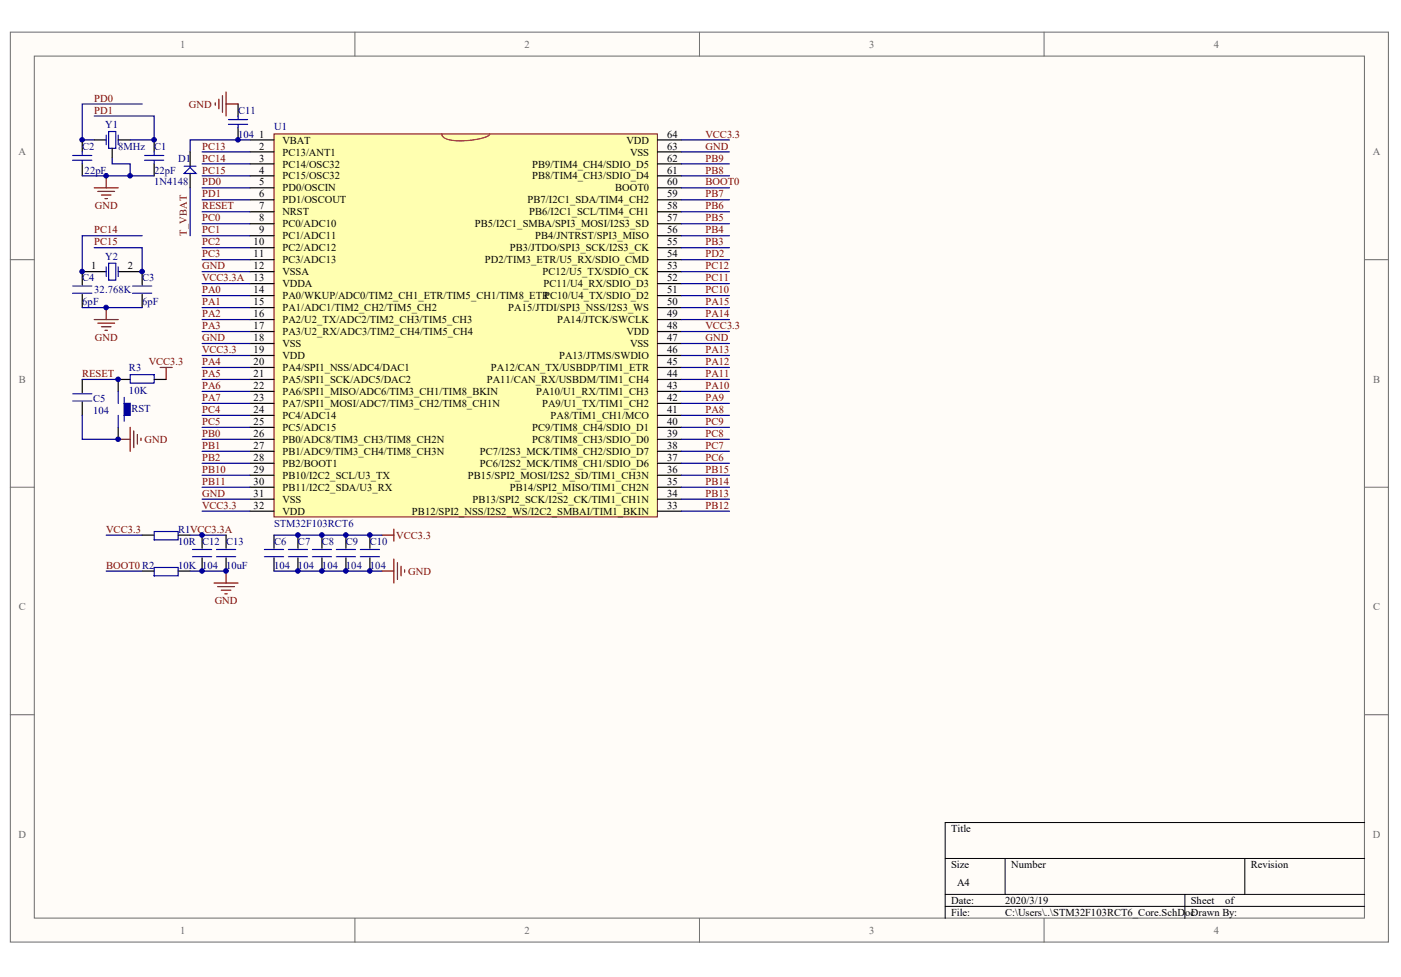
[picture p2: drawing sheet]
<svg xmlns="http://www.w3.org/2000/svg" width="287mm" height="200mm" viewBox="0 0 287 200" stroke-linecap="round" stroke-linejoin="round" font-family="sans-serif">
<defs><g id="words">
<g font-size="2.2" fill="#696969">
<text x="36.9" y="9.8">1</text>
<text x="107.4" y="9.8">2</text>
<text x="177.9" y="9.8">3</text>
<text x="248.5" y="9.8">4</text>
<text x="3.8" y="31.8">A</text>
<text x="281.1" y="31.8">A</text>
<text x="3.9" y="78.4">B</text>
<text x="281.1" y="78.4">B</text>
<text x="3.9" y="125">C</text>
<text x="281.1" y="125">C</text>
<text x="3.8" y="171.6">D</text>
<text x="281" y="171.6">D</text>
<text x="36.9" y="191.2">1</text>
<text x="107.4" y="191.2">2</text>
<text x="177.9" y="191.2">3</text>
<text x="248.5" y="191.2">4</text>
</g>
<g font-size="2.2" fill="#800000">
<text x="19.3" y="20.8">PD0</text>
<text x="19.3" y="23.3">PD1</text>
<text x="38.6" y="22">GND</text>
<text x="144.4" y="28.2">VCC3.3</text>
<text x="41.4" y="30.6">PC13</text>
<text x="41.4" y="33.1">PC14</text>
<text x="41.4" y="35.5">PC15</text>
<text x="144.4" y="35.5">PB8</text>
<text x="144.4" y="33.1">PB9</text>
<text x="144.4" y="30.6">GND</text>
<text x="41.4" y="38">PD0</text>
<text x="41.4" y="40.4">PD1</text>
<text x="144.4" y="40.4">PB7</text>
<text x="144.4" y="38">BOOT0</text>
<text x="19.3" y="47.8">PC14</text>
<text x="19.4" y="42.8">GND</text>
<text x="41.4" y="45.3">PC0</text>
<text x="41.4" y="47.8">PC1</text>
<text x="41.4" y="42.9">RESET</text>
<text x="144.4" y="47.8">PB4</text>
<text x="144.4" y="45.3">PB5</text>
<text x="144.4" y="42.9">PB6</text>
<text x="19.3" y="50.2">PC15</text>
<text x="41.4" y="50.2">PC2</text>
<text x="41.4" y="52.7">PC3</text>
<text x="144.4" y="50.2">PB3</text>
<text x="144.4" y="52.7">PD2</text>
<text x="41.4" y="55.1">GND</text>
<text x="41.4" y="57.6">VCC3.3A</text>
<text x="144.4" y="57.6">PC11</text>
<text x="144.4" y="55.1">PC12</text>
<text x="41.4" y="60">PA0</text>
<text x="41.4" y="62.5">PA1</text>
<text x="41.4" y="64.9">PA2</text>
<text x="144.4" y="64.9">PA14</text>
<text x="144.4" y="62.5">PA15</text>
<text x="144.4" y="60">PC10</text>
<text x="19.4" y="69.8">GND</text>
<text x="41.4" y="67.4">PA3</text>
<text x="41.4" y="69.8">GND</text>
<text x="144.4" y="69.8">GND</text>
<text x="144.4" y="67.4">VCC3.3</text>
<text x="16.8" y="77.2">RESET</text>
<text x="30.5" y="74.8">VCC3.3</text>
<text x="41.4" y="74.8">PA4</text>
<text x="41.4" y="77.2">PA5</text>
<text x="41.4" y="72.3">VCC3.3</text>
<text x="144.4" y="77.2">PA11</text>
<text x="144.4" y="74.8">PA12</text>
<text x="144.4" y="72.3">PA13</text>
<text x="41.4" y="79.7">PA6</text>
<text x="41.4" y="82.1">PA7</text>
<text x="144.4" y="82.1">PA9</text>
<text x="144.4" y="79.7">PA10</text>
<text x="41.4" y="89.5">PB0</text>
<text x="41.4" y="84.6">PC4</text>
<text x="41.4" y="87">PC5</text>
<text x="144.4" y="84.6">PA8</text>
<text x="144.4" y="89.5">PC8</text>
<text x="144.4" y="87">PC9</text>
<text x="29.6" y="90.7">GND</text>
<text x="41.4" y="91.9">PB1</text>
<text x="41.4" y="94.4">PB2</text>
<text x="144.4" y="94.4">PC6</text>
<text x="144.4" y="91.9">PC7</text>
<text x="41.4" y="96.8">PB10</text>
<text x="41.4" y="99.3">PB11</text>
<text x="41.4" y="101.7">GND</text>
<text x="144.4" y="101.7">PB13</text>
<text x="144.4" y="99.3">PB14</text>
<text x="144.4" y="96.8">PB15</text>
<text x="41.4" y="104.2">VCC3.3</text>
<text x="144.4" y="104.2">PB12</text>
<text x="21.7" y="109.1">VCC3.3</text>
<text x="81.1" y="110.3">VCC3.3</text>
<text x="21.7" y="116.4">BOOT0 R2</text>
<text x="83.6" y="117.7">GND</text>
<text x="43.9" y="123.7">GND</text>
</g>
<g font-size="2.2" fill="#000080">
<text x="48.7" y="23.3">C11</text>
<text x="21.5" y="26.2">Y1</text>
<text x="48.7" y="28.2">104</text>
<text x="56.1" y="26.7">U1</text>
<text x="16.8" y="30.6">C2</text>
<text x="17.3" y="35.5">22pF</text>
<text x="24.2" y="30.6">8MHz</text>
<text x="31.6" y="30.6">C1</text>
<text x="31.6" y="35.5">22pF</text>
<text x="36.5" y="33.1">D1</text>
<text x="31.6" y="38">1N4148</text>
<text x="21.5" y="53.2">Y2</text>
<text x="16.8" y="57.6">C4</text>
<text x="29.1" y="57.6">C3</text>
<text x="16.8" y="62.5">6pF</text>
<text x="19.3" y="60">32.768K</text>
<text x="29.1" y="62.5">6pF</text>
<text x="26.4" y="76">R3</text>
<text x="19" y="82.4">C5</text>
<text x="26.4" y="80.6">10K</text>
<text x="19" y="84.8">104</text>
<text x="26.9" y="84.3">RST</text>
<text x="56.1" y="107.9">STM32F103RCT6</text>
<text x="36.5" y="109.1">R1VCC3.3A</text>
<text x="36.5" y="111.5">10R</text>
<text x="41.4" y="111.5">C12</text>
<text x="46.3" y="111.5">C13</text>
<text x="56.1" y="111.5">C6</text>
<text x="61" y="111.5">C7</text>
<text x="65.9" y="111.5">C8</text>
<text x="70.8" y="111.5">C9</text>
<text x="75.7" y="111.5">C10</text>
<text x="36.5" y="116.4">10K</text>
<text x="41.4" y="116.4">104</text>
<text x="46.3" y="116.4">10uF</text>
<text x="56.1" y="116.4">104</text>
<text x="61" y="116.4">104</text>
<text x="65.9" y="116.4">104</text>
<text x="70.8" y="116.4">104</text>
<text x="75.7" y="116.4">104</text>
</g>
<g font-size="2.2">
<text x="53" y="28.2">1</text>
<text x="57.8" y="29.4">VBAT</text>
<text x="128.2" y="29.4">VDD</text>
<text x="136.6" y="28.2">64</text>
<text x="53" y="30.6">2</text>
<text x="53" y="33.1">3</text>
<text x="53" y="35.5">4</text>
<text x="57.8" y="31.8">PC13/ANT1</text>
<text x="57.8" y="34.3">PC14/OSC32</text>
<text x="108.9" y="34.3">PB9/TIM4_CH4/SDIO_D5</text>
<text x="129" y="31.8">VSS</text>
<text x="136.6" y="35.5">61</text>
<text x="136.6" y="33.1">62</text>
<text x="136.6" y="30.6">63</text>
<text x="53" y="38">5</text>
<text x="53" y="40.4">6</text>
<text x="57.8" y="36.7">PC15/OSC32</text>
<text x="57.8" y="39.2">PD0/OSCIN</text>
<text x="57.8" y="41.7">PD1/OSCOUT</text>
<text x="108" y="41.7">PB7/I2C1_SDA/TIM4_CH2</text>
<text x="108.9" y="36.7">PB8/TIM4_CH3/SDIO_D4</text>
<text x="125.9" y="39.2">BOOT0</text>
<text x="136.6" y="40.4">59</text>
<text x="136.6" y="38">60</text>
<text x="53" y="42.9">7</text>
<text x="53" y="45.3">8</text>
<text x="53" y="47.8">9</text>
<text x="57.8" y="44.1">NRST</text>
<text x="57.8" y="46.6">PC0/ADC10</text>
<text x="97.2" y="46.6">PB5/I2C1_SMBA/SPI3_MOSI/I2S3_SD</text>
<text x="108.3" y="44.1">PB6/I2C1_SCL/TIM4_CH1</text>
<text x="136.6" y="47.8">56</text>
<text x="136.6" y="45.3">57</text>
<text x="136.6" y="42.9">58</text>
<text x="51.9" y="50.2">10</text>
<text x="51.9" y="52.7">11</text>
<text x="57.8" y="49">PC1/ADC11</text>
<text x="57.8" y="51.5">PC2/ADC12</text>
<text x="57.8" y="53.9">PC3/ADC13</text>
<text x="99.2" y="53.9">PD2/TIM3_ETR/U5_RX/SDIO_CMD</text>
<text x="104.4" y="51.5">PB3/JTDO/SPI3_SCK/I2S3_CK</text>
<text x="109.6" y="49">PB4/JNTRST/SPI3_MISO</text>
<text x="136.6" y="52.7">54</text>
<text x="136.6" y="50.2">55</text>
<text x="18.7" y="55.1">1</text>
<text x="26.2" y="55.1">2</text>
<text x="51.9" y="55.1">12</text>
<text x="51.9" y="57.6">13</text>
<text x="57.8" y="56.4">VSSA</text>
<text x="57.8" y="58.8">VDDA</text>
<text x="111.1" y="56.4">PC12/U5_TX/SDIO_CK</text>
<text x="111.3" y="58.8">PC11/U4_RX/SDIO_D3</text>
<text x="136.6" y="57.6">52</text>
<text x="136.6" y="55.1">53</text>
<text x="51.9" y="60">14</text>
<text x="51.9" y="62.5">15</text>
<text x="51.9" y="64.9">16</text>
<text x="57.8" y="61.3">PA0/WKUP/ADC0/TIM2_CH1_ETR/TIM5_CH1/TIM8_ETR</text>
<text x="57.8" y="63.7">PA1/ADC1/TIM2_CH2/TIM5_CH2</text>
<text x="104.1" y="63.7">PA15/JTDI/SPI3_NSS/I2S3_WS</text>
<text x="111.4" y="61.3">PC10/U4_TX/SDIO_D2</text>
<text x="136.6" y="64.9">49</text>
<text x="136.6" y="62.5">50</text>
<text x="136.6" y="60">51</text>
<text x="51.9" y="67.4">17</text>
<text x="51.9" y="69.8">18</text>
<text x="57.8" y="66.2">PA2/U2_TX/ADC2/TIM2_CH3/TIM5_CH3</text>
<text x="57.8" y="68.6">PA3/U2_RX/ADC3/TIM2_CH4/TIM5_CH4</text>
<text x="57.8" y="71.1">VSS</text>
<text x="114.1" y="66.2">PA14/JTCK/SWCLK</text>
<text x="128.2" y="68.6">VDD</text>
<text x="129" y="71.1">VSS</text>
<text x="136.6" y="69.8">47</text>
<text x="136.6" y="67.4">48</text>
<text x="51.9" y="72.3">19</text>
<text x="51.9" y="74.8">20</text>
<text x="51.9" y="77.2">21</text>
<text x="57.8" y="73.5">VDD</text>
<text x="57.8" y="76">PA4/SPI1_NSS/ADC4/DAC1</text>
<text x="100.5" y="76">PA12/CAN_TX/USBDP/TIM1_ETR</text>
<text x="114.5" y="73.5">PA13/JTMS/SWDIO</text>
<text x="136.6" y="77.2">44</text>
<text x="136.6" y="74.8">45</text>
<text x="136.6" y="72.3">46</text>
<text x="51.9" y="79.7">22</text>
<text x="51.9" y="82.1">23</text>
<text x="57.8" y="78.4">PA5/SPI1_SCK/ADC5/DAC2</text>
<text x="57.8" y="80.9">PA6/SPI1_MISO/ADC6/TIM3_CH1/TIM8_BKIN</text>
<text x="57.8" y="83.3">PA7/SPI1_MOSI/ADC7/TIM3_CH2/TIM8_CH1N</text>
<text x="99.6" y="78.4">PA11/CAN_RX/USBDM/TIM1_CH4</text>
<text x="109.8" y="80.9">PA10/U1_RX/TIM1_CH3</text>
<text x="111" y="83.3">PA9/U1_TX/TIM1_CH2</text>
<text x="136.6" y="82.1">42</text>
<text x="136.6" y="79.7">43</text>
<text x="51.9" y="84.6">24</text>
<text x="51.9" y="87">25</text>
<text x="51.9" y="89.5">26</text>
<text x="57.8" y="85.8">PC4/ADC14</text>
<text x="57.8" y="88.2">PC5/ADC15</text>
<text x="108.9" y="88.2">PC9/TIM8_CH4/SDIO_D1</text>
<text x="112.7" y="85.8">PA8/TIM1_CH1/MCO</text>
<text x="136.6" y="89.5">39</text>
<text x="136.6" y="87">40</text>
<text x="136.6" y="84.6">41</text>
<text x="51.9" y="91.9">27</text>
<text x="51.9" y="94.4">28</text>
<text x="57.8" y="90.7">PB0/ADC8/TIM3_CH3/TIM8_CH2N</text>
<text x="57.8" y="93.1">PB1/ADC9/TIM3_CH4/TIM8_CH3N</text>
<text x="57.8" y="95.6">PB2/BOOT1</text>
<text x="98.2" y="95.6">PC6/I2S2_MCK/TIM8_CH1/SDIO_D6</text>
<text x="98.2" y="93.1">PC7/I2S3_MCK/TIM8_CH2/SDIO_D7</text>
<text x="108.9" y="90.7">PC8/TIM8_CH3/SDIO_D0</text>
<text x="136.6" y="94.4">37</text>
<text x="136.6" y="91.9">38</text>
<text x="51.9" y="96.8">29</text>
<text x="51.9" y="99.3">30</text>
<text x="51.9" y="101.7">31</text>
<text x="57.8" y="98">PB10/I2C2_SCL/U3_TX</text>
<text x="57.8" y="100.5">PB11/I2C2_SDA/U3_RX</text>
<text x="95.8" y="98">PB15/SPI2_MOSI/I2S2_SD/TIM1_CH3N</text>
<text x="104.4" y="100.5">PB14/SPI2_MISO/TIM1_CH2N</text>
<text x="136.6" y="101.7">34</text>
<text x="136.6" y="99.3">35</text>
<text x="136.6" y="96.8">36</text>
<text x="51.9" y="104.2">32</text>
<text x="57.8" y="102.9">VSS</text>
<text x="57.8" y="105.4">VDD</text>
<text x="84.3" y="105.4">PB12/SPI2_NSS/I2S2_WS/I2C2_SMBAI/TIM1_BKIN</text>
<text x="96.7" y="102.9">PB13/SPI2_SCK/I2S2_CK/TIM1_CH1N</text>
<text x="136.6" y="104.2">33</text>
<text x="194.7" y="170.3">Title</text>
<text x="194.7" y="177.7">Size</text>
<text x="207" y="177.7">Number</text>
<text x="256.1" y="177.7">Revision</text>
<text x="194.7" y="185">Date:</text>
<text x="195.9" y="181.4">A4</text>
<text x="205.8" y="185">2020/3/19</text>
<text x="243.8" y="185">Sheet</text>
<text x="250.8" y="185">of</text>
<text x="194.7" y="187.5">File:</text>
<text x="205.8" y="187.5">C:\Users\..\STM32F103RCT6_Core.SchDocDrawn By:</text>
</g>
<text font-size="2.1" fill="#800000" x="38.2" y="48.3" transform="rotate(-90 38.2 48.3)">T_VBAT</text>
</g></defs>
<g fill="#fffcf8" stroke="#696969" stroke-width=".2">
<path d="M2.1 6.6h282.1v186.3h-282.1z"/>
<path d="M7 11.5h272.3v176.5h-272.3z"/>
</g>
<path d="M72.7 6.6v4.9M143.2 6.6v4.9M213.7 6.6v4.9M2.1 53.2h4.9M279.4 53.2h4.9M2.1 99.8h4.9M279.4 99.8h4.9M2.1 146.3h4.9M279.4 146.3h4.9M72.7 188v4.9M143.2 188v4.9M213.7 188v4.9" fill="none" stroke="#696969" stroke-width=".2"/>
<path d="M193.5 175.8h85.9M205.8 175.8v7.3M254.8 175.8v7.3M279.4 168.4h-85.9v19.6M193.5 183.1h85.9M193.5 185.6h85.9M242.6 183.1v4.9" fill="none" stroke="#000" stroke-width=".2"/>
<path d="M56.1 27.4h78.5v78.4h-78.5z" fill="#ffffb0" stroke="#800000" stroke-width=".2"/>
<g fill="none" stroke="#000" stroke-width=".25">
<path d="M16.8 28.6v2.5M16.8 33.6v2.4M19.3 28.6h2.4M23 30.4v1.9M24.2 28.6h2.5M31.6 28.6v2.5M31.6 33.6v2.4M38.9 31.1v2.9M38.9 35.5v3M48.7 21.3v2.4M48.7 26.2v2.4M51.2 28.6h4.9"/>
<path d="M51.2 31.1h4.9M51.2 33.6h4.9M51.2 36h4.9M51.2 38.5h4.9M134.6 28.6h4.9M134.6 31.1h4.9M134.6 33.6h4.9M134.6 36h4.9M134.6 38.5h4.9M21.7 55.6h-4.9v2.7M24.2 55.6h4.9v2.7M51.2 40.9h4.9"/>
<path d="M51.2 43.4h4.9M51.2 45.8h4.9M51.2 48.3h4.9M51.2 50.7h4.9M51.2 53.2h4.9M51.2 55.6h4.9M51.2 58.1h4.9M134.6 40.9h4.9M134.6 43.4h4.9M134.6 45.8h4.9M134.6 48.3h4.9M134.6 50.7h4.9"/>
<path d="M134.6 53.2h4.9M134.6 55.6h4.9M134.6 58.1h4.9M16.8 60.3v2.7M16.8 77.7v2.7M26.7 77.7h-2.5v2.4M29.1 60.3v2.7M31.6 77.7h2.4M51.2 60.5h4.9M51.2 63h4.9M51.2 65.4h4.9M51.2 67.9h4.9"/>
<path d="M51.2 70.3h4.9M51.2 72.8h4.9M51.2 75.2h4.9M51.2 77.7h4.9M134.6 60.5h4.9M134.6 63h4.9M134.6 65.4h4.9M134.6 67.9h4.9M134.6 70.3h4.9M134.6 72.8h4.9M134.6 75.2h4.9M134.6 77.7h4.9"/>
<path d="M16.8 82.3v2.7M24.2 87.5v2.4M51.2 80.1h4.9M51.2 82.6h4.9M51.2 85h4.9M51.2 87.5h4.9M51.2 89.9h4.9M51.2 92.4h4.9M51.2 94.8h4.9M51.2 97.3h4.9M51.2 99.8h4.9M134.6 80.1h4.9"/>
<path d="M134.6 82.6h4.9M134.6 85h4.9M134.6 87.5h4.9M134.6 89.9h4.9M134.6 92.4h4.9M134.6 94.8h4.9M134.6 97.3h4.9M134.6 99.8h4.9M29.1 116.9h2.5M29.1 109.6h2.5M36.5 116.9h2.4M36.5 109.6h2.4"/>
<path d="M41.4 109.6v2.7M41.4 114.2v2.7M46.3 109.6v2.7M46.3 114.2v2.7M51.2 102.2h4.9M51.2 104.7h4.9M56.1 109.6v2.7M56.1 114.2v2.7M61 109.6v2.7M61 114.2v2.7M65.9 109.6v2.7M65.9 114.2v2.7"/>
<path d="M70.8 109.6v2.7M70.8 114.2v2.7M75.7 109.6v2.7M75.7 114.2v2.7M134.6 102.2h4.9M134.6 104.7h4.9"/>
</g>
<path d="M90.4 27.4a2.09 2.09 0 0 0 2.3 1.3 14.8 14.8 0 0 0 7.3-.9l.3-.4" fill="none" stroke="#f00" stroke-width=".25"/>
<g fill="none" stroke="#000080" stroke-width=".25">
<path d="M16.8 36h14.8M19.3 23.7h12.3v4.9h-4.9M23 32.3v1.3h3.7v2.4M29.1 21.3h-12.3v7.3h2.5M38.9 38.5v9.8M41.4 31.1h9.8M41.4 33.6h9.8M41.4 36h9.8M41.4 38.5h9.8M51.2 28.6h-12.3v2.5M139.5 31.1h9.8M139.5 33.6h9.8"/>
<path d="M139.5 36h9.8M139.5 38.5h9.8M139.5 28.6h9.8M19.3 50.7h9.8v4.9M29.1 48.3h-12.3v7.3M41.4 40.9h9.8M41.4 43.4h9.8M41.4 45.8h9.8M41.4 48.3h9.8M41.4 50.7h9.8M41.4 53.2h9.8M41.4 55.6h9.8"/>
<path d="M41.4 58.1h9.8M139.5 40.9h9.8M139.5 43.4h9.8M139.5 45.8h9.8M139.5 48.3h9.8M139.5 50.7h9.8M139.5 53.2h9.8M139.5 55.6h9.8M139.5 58.1h9.8M16.8 63h12.3M16.8 77.7h7.4M41.4 60.5h9.8"/>
<path d="M41.4 63h9.8M41.4 65.4h9.8M41.4 67.9h9.8M41.4 70.3h9.8M41.4 72.8h9.8M41.4 75.2h9.8M41.4 77.7h9.8M139.5 60.5h9.8M139.5 63h9.8M139.5 65.4h9.8M139.5 67.9h9.8M139.5 70.3h9.8"/>
<path d="M139.5 72.8h9.8M139.5 75.2h9.8M139.5 77.7h9.8M16.8 85v4.9h7.4M41.4 80.1h9.8M41.4 82.6h9.8M41.4 85h9.8M41.4 87.5h9.8M41.4 89.9h9.8M41.4 92.4h9.8M41.4 94.8h9.8M41.4 97.3h9.8"/>
<path d="M41.4 99.8h9.8M139.5 80.1h9.8M139.5 82.6h9.8M139.5 85h9.8M139.5 87.5h9.8M139.5 89.9h9.8M139.5 92.4h9.8M139.5 94.8h9.8M139.5 97.3h9.8M139.5 99.8h9.8M21.7 116.9h7.4M21.7 109.6h7.4"/>
<path d="M38.9 116.9h7.4M38.9 109.6h7.4M41.4 102.2h9.8M41.4 104.7h9.8M56.1 116.9h22.1M56.1 109.6h22.1M139.5 102.2h9.8M139.5 104.7h9.8"/>
</g>
<g fill="none" stroke="#00f" stroke-width=".25">
<path d="M14.9 31.8h3.9M14.9 32.8h3.9M16.8 31.1v.7M16.8 32.8v.8M21.7 27.7v1.9M22.2 26.9h1.5v3.5h-1.5zM24.2 27.7v1.9M29.6 31.8h3.9M29.6 32.8h3.9M31.6 31.1v.7M31.6 32.8v.8M37.7 35.5l1.2-1.2 1.2 1.2z"/>
<path d="M37.7 34h2.4M46.8 25.5h3.9M46.8 24.5h3.9M48.7 23.7v.8M48.7 25.5v.7M14.9 58.6h3.9M21.7 54.6v2M22.2 53.9h1.5v3.4h-1.5zM24.2 54.6v2M27.1 58.6h4M14.9 60h3.9M26.7 76.7h4.9v1.7h-4.9z"/>
<path d="M27.1 60h4M14.9 82.1h3.9M14.9 80.6h3.9M24.2 80.1v2.5M24.2 85v2.5M25.4 82.6h1.3v2.4h-1.3M25.4 81.4v4.9M31.6 116.2h4.9v1.7h-4.9zM31.6 108.8h4.9v1.7h-4.9zM39.4 114h3.9M39.4 112.5h3.9M44.3 114h3.9"/>
<path d="M44.3 112.5h3.9M54.1 114h4M54.1 112.5h4M59 114h4M59 112.5h4M63.9 114h4M63.9 112.5h4M68.9 114h3.9M68.9 112.5h3.9M73.8 114h3.9M73.8 112.5h3.9"/>
</g>
<g fill="none" stroke="#800000" stroke-width=".25">
<path d="M45.5 19.6v3.4M46.3 18.8v4.9M19.3 38.5h4.9M20 39.2h3.5M20.8 39.9h1.9M21.7 36v2.5M44.1 21v.5M44.8 20.3v2M46.3 21.3h2.4M21.5 40.7h.5M19.3 65.4h4.9M20 66.2h3.5"/>
<path d="M20.8 66.9h1.9M21.5 67.6h.5M21.7 63v2.4M32.8 75.2h2.4M34 75.2v2.5M24.2 89.9h2.5M26.7 87.5v4.9M27.4 88.2v3.5M28.1 89v1.9M28.9 89.7v.5M43.8 119.4h4.9M46.3 116.9v2.5"/>
<path d="M78.2 116.9h2.4M78.2 109.6h2.4M80.6 108.3v2.5M80.6 114.5v4.9M81.4 115.2v3.4M82.1 115.9v2M82.8 116.7v.5M44.6 120.1h3.4M45.3 120.8h2M46 121.6h.5"/>
</g>
<path d="M25.4 82.6h1.2v2.4h-1.2z" fill="#00f" stroke="#00f" stroke-width=".2"/>
<g fill="#000080" stroke="#000080" stroke-width=".2">
<circle cx="16.8" cy="55.6" r=".47"/>
<circle cx="16.8" cy="28.6" r=".47"/>
<circle cx="21.7" cy="62.9" r=".47"/>
<circle cx="21.7" cy="36" r=".47"/>
<circle cx="24.2" cy="89.9" r=".47"/>
<circle cx="24.2" cy="77.7" r=".47"/>
<circle cx="26.6" cy="36" r=".47"/>
<circle cx="29.1" cy="55.6" r=".47"/>
<circle cx="31.5" cy="28.6" r=".47"/>
<circle cx="41.3" cy="116.9" r=".47"/>
<circle cx="41.3" cy="109.5" r=".47"/>
<circle cx="46.3" cy="116.9" r=".47"/>
<circle cx="48.7" cy="28.6" r=".47"/>
<circle cx="61" cy="116.9" r=".47"/>
<circle cx="61" cy="109.5" r=".47"/>
<circle cx="65.9" cy="116.9" r=".47"/>
<circle cx="65.9" cy="109.5" r=".47"/>
<circle cx="70.8" cy="116.9" r=".47"/>
<circle cx="70.8" cy="109.5" r=".47"/>
<circle cx="75.7" cy="116.9" r=".47"/>
<circle cx="75.7" cy="109.5" r=".47"/>
</g>
<use href="#words"/>
</svg>
